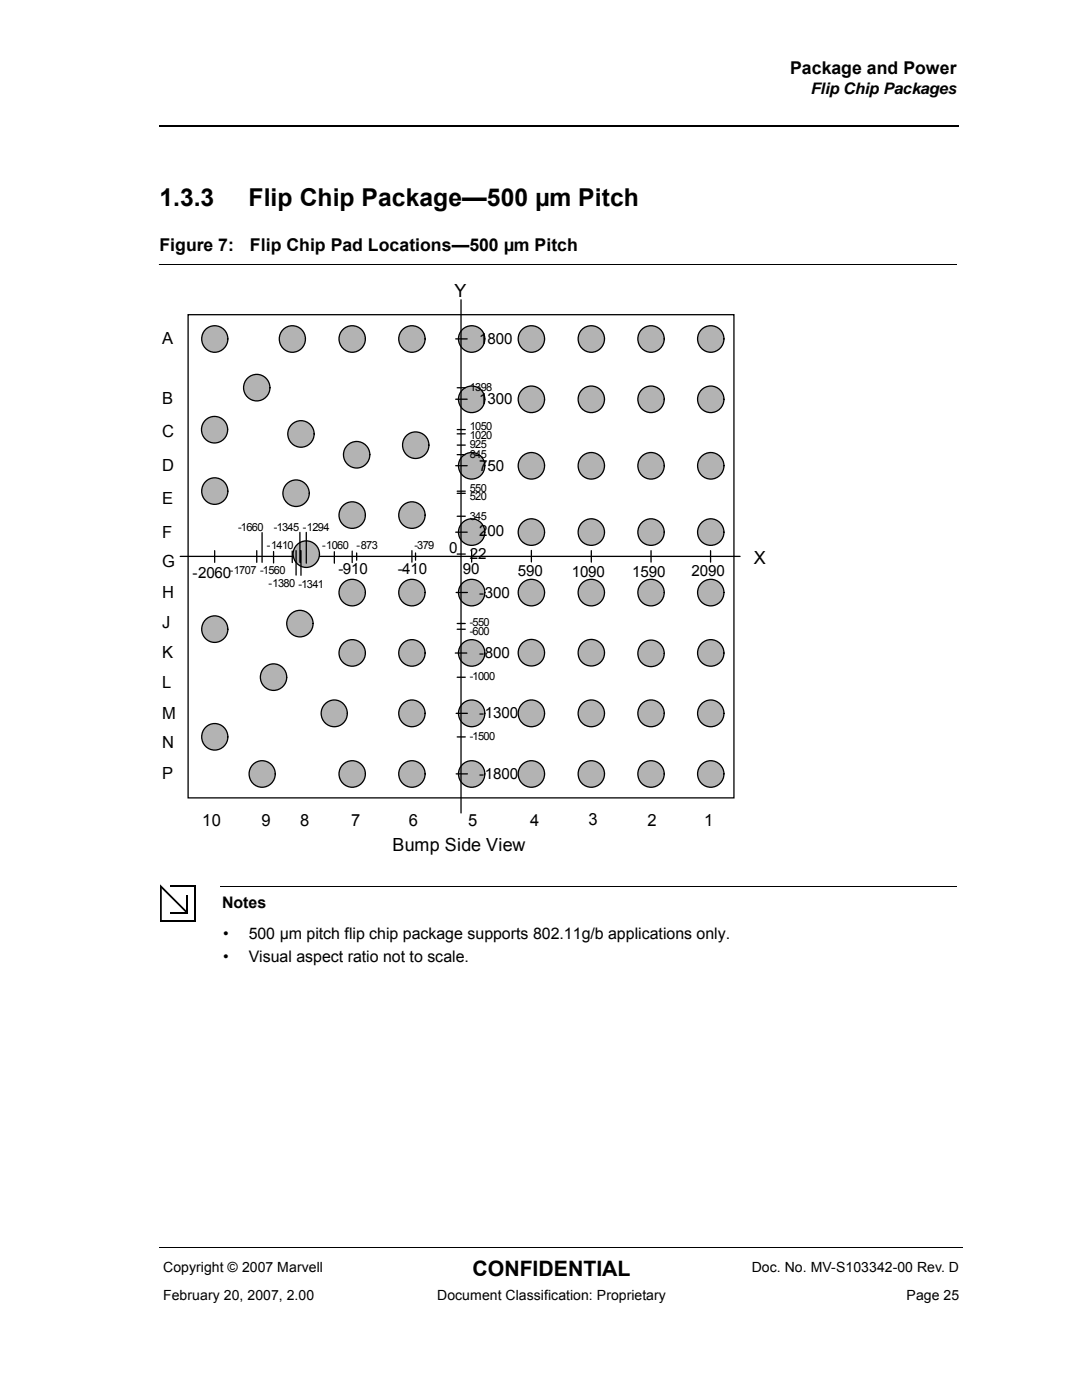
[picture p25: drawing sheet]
<svg xmlns="http://www.w3.org/2000/svg" width="216mm" height="279mm" viewBox="0 0 216 279" stroke-linecap="round" stroke-linejoin="round" font-family="sans-serif">
<defs><g id="words">
<g font-size="4.9">
<text x="31.8" y="41">1.3.3</text>
<text x="49.5" y="41">Flip Chip Package—500 μm Pitch</text>
</g>
<text font-size="4.2" x="94.1" y="254.4">CONFIDENTIAL</text>
<g font-size="3.6">
<text x="90.5" y="59.1">Y</text>
<text x="150.1" y="112.5">X</text>
<text x="78.2" y="169.7">Bump Side View</text>
</g>
<g font-size="3.5">
<text x="157.4" y="14.7">Package and Power</text>
<text x="31.8" y="50">Figure 7:</text>
<text x="49.8" y="50">Flip Chip Pad Locations—500 μm Pitch</text>
</g>
<g font-size="3.3">
<text x="32.3" y="68.6">A</text>
<text x="32.3" y="80.5">B</text>
<text x="32.3" y="87.2">C</text>
<text x="32.3" y="93.8">D</text>
<text x="32.3" y="100.5">E</text>
<text x="32.3" y="107.2">F</text>
<text x="32.3" y="113">G</text>
<text x="32.3" y="119.2">H</text>
<text x="32.3" y="125.2">J</text>
<text x="32.3" y="131.1">K</text>
<text x="32.3" y="137.2">L</text>
<text x="32.3" y="143.3">M</text>
<text x="32.3" y="149.1">N</text>
<text x="32.3" y="155.3">P</text>
<text x="40.3" y="164.7">10</text>
<text x="52.1" y="164.7">9</text>
<text x="59.8" y="164.7">8</text>
<text x="69.9" y="164.7">7</text>
<text x="81.4" y="164.7">6</text>
<text x="93.3" y="164.7">5</text>
<text x="105.6" y="164.7">4</text>
<text x="117.2" y="164.4">3</text>
<text x="129" y="164.7">2</text>
<text x="140.3" y="164.7">1</text>
</g>
<g font-size="3.2">
<text x="161.4" y="18.7">Flip Chip Packages</text>
<text x="44.2" y="181">Notes</text>
<text x="44.5" y="187.1">•</text>
<text x="44.5" y="191.7">•</text>
<text x="49.5" y="187.1">500 μm pitch flip chip package supports 802.11g/b applications only.</text>
<text x="49.5" y="191.7">Visual aspect ratio not to scale.</text>
</g>
<g font-size="3.1">
<text x="95.5" y="68.6">1800</text>
<text x="95.5" y="80.5">1300</text>
<text x="95.5" y="93.8">750</text>
<text x="95.5" y="106.9">200</text>
<text x="89.5" y="110.3">0</text>
<text x="93.6" y="111.4">22</text>
<text x="38.4" y="115.3">-2060</text>
<text x="67.4" y="114.4">-910</text>
<text x="79.2" y="114.4">-410</text>
<text x="92.2" y="114.4">90</text>
<text x="95.5" y="119.2">-300</text>
<text x="103.2" y="114.7">590</text>
<text x="113.9" y="115">1090</text>
<text x="125.9" y="115">1590</text>
<text x="137.8" y="114.7">2090</text>
<text x="95.5" y="131.1">-800</text>
<text x="95.5" y="143">-1300</text>
<text x="95.5" y="155.3">-1800</text>
</g>
<g font-size="2.8">
<text x="32.5" y="253.4">Copyright © 2007 Marvell</text>
<text x="149.7" y="253.4">Doc. No. MV-S103342-00 Rev. D</text>
<text x="32.5" y="259.1">February 20, 2007, 2.00</text>
<text x="87.1" y="259.1">Document Classification: Proprietary</text>
<text x="180.6" y="259.1">Page 25</text>
</g>
<g font-size="2.2">
<text x="93.6" y="78">1398</text>
<text x="93.6" y="89.4">925</text>
<text x="93.6" y="87.4">1020</text>
<text x="93.6" y="85.8">1050</text>
<text x="93.6" y="91.3">845</text>
<text x="93.6" y="99.7">520</text>
<text x="93.6" y="98">550</text>
<text x="47.4" y="105.8">-1660</text>
<text x="54.6" y="105.8">-1345 -1294</text>
<text x="93.6" y="103.6">345</text>
<text x="53.2" y="109.4">-1410</text>
<text x="64.2" y="109.4">-1060 -873</text>
<text x="82.6" y="109.4">-379</text>
<text x="45.8" y="114.4">-1707 -1560</text>
<text x="53.5" y="116.9">-1380 -1341</text>
<text x="93.6" y="124.7">-550</text>
<text x="93.6" y="126.6">-600</text>
<text x="93.6" y="135.5">-1000</text>
<text x="93.6" y="147.5">-1500</text>
</g>
</g></defs>
<path d="M31.8 24.9h.1v.3h-.1zM31.8 52.6v.2zM31.9 176.8l.3-.2 5.1 5.1-.3 .2zM33.8 181.8h.2v.3h-.2zM37.2 181.9h.3v.2h-.3zM37.3 181.7l.1 .1-.2 .3-.2-.2z" fill="#000"/>
<path d="M31.9 25h159.1M32 176.3v7.2M33.9 176.7h5.1M37.3 178.4v3.5M38.9 176.7v7M31.9 183.5h7M34 181.9h3.5" fill="none" stroke="#000" stroke-width=".34"/>
<path d="M31.8 52.7h158.7M43.8 176.7h146.7M31.8 248.7h160" fill="none" stroke="#000" stroke-width=".2"/>
<circle cx="93.9" cy="154.3" r="2.63" fill="#b3b3b3"/>
<circle cx="93.9" cy="154.3" r="2.63" fill="none" stroke="#000" stroke-width=".26"/>
<circle cx="93.9" cy="67.6" r="2.63" fill="#b3b3b3"/>
<circle cx="93.9" cy="67.6" r="2.63" fill="none" stroke="#000" stroke-width=".26"/>
<circle cx="93.9" cy="92.8" r="2.63" fill="#b3b3b3"/>
<circle cx="93.9" cy="92.8" r="2.63" fill="none" stroke="#000" stroke-width=".26"/>
<circle cx="93.9" cy="106.1" r="2.63" fill="#b3b3b3"/>
<circle cx="93.9" cy="106.1" r="2.63" fill="none" stroke="#000" stroke-width=".26"/>
<circle cx="93.9" cy="79.6" r="2.63" fill="#b3b3b3"/>
<circle cx="93.9" cy="79.6" r="2.63" fill="none" stroke="#000" stroke-width=".26"/>
<circle cx="93.9" cy="130.1" r="2.63" fill="#b3b3b3"/>
<circle cx="93.9" cy="130.1" r="2.63" fill="none" stroke="#000" stroke-width=".26"/>
<circle cx="93.9" cy="142.2" r="2.64" fill="#b3b3b3"/>
<circle cx="93.9" cy="142.2" r="2.64" fill="none" stroke="#000" stroke-width=".26"/>
<circle cx="93.9" cy="118.1" r="2.63" fill="#b3b3b3"/>
<g fill="none" stroke="#000" stroke-width=".26">
<path d="M91.8 59.8v102.2M37.5 62.7h108.7v96.3h-108.7zM35.9 110.9h111.5"/>
<circle cx="93.9" cy="118.1" r="2.63"/>
</g>
<circle cx="70.1" cy="118.1" r="2.63" fill="#b3b3b3"/>
<circle cx="70.1" cy="118.1" r="2.63" fill="none" stroke="#000" stroke-width=".26"/>
<circle cx="70.1" cy="130.1" r="2.63" fill="#b3b3b3"/>
<circle cx="70.1" cy="130.1" r="2.63" fill="none" stroke="#000" stroke-width=".26"/>
<circle cx="70.1" cy="154.3" r="2.63" fill="#b3b3b3"/>
<circle cx="70.1" cy="154.3" r="2.63" fill="none" stroke="#000" stroke-width=".26"/>
<circle cx="82" cy="130.1" r="2.63" fill="#b3b3b3"/>
<circle cx="82" cy="130.1" r="2.63" fill="none" stroke="#000" stroke-width=".26"/>
<circle cx="82" cy="142.2" r="2.64" fill="#b3b3b3"/>
<circle cx="82" cy="142.2" r="2.64" fill="none" stroke="#000" stroke-width=".26"/>
<circle cx="82" cy="154.3" r="2.63" fill="#b3b3b3"/>
<circle cx="82" cy="154.3" r="2.63" fill="none" stroke="#000" stroke-width=".26"/>
<circle cx="82" cy="118.1" r="2.63" fill="#b3b3b3"/>
<circle cx="82" cy="118.1" r="2.63" fill="none" stroke="#000" stroke-width=".26"/>
<circle cx="42.8" cy="125.4" r="2.63" fill="#b3b3b3"/>
<circle cx="42.8" cy="125.4" r="2.63" fill="none" stroke="#000" stroke-width=".26"/>
<circle cx="59.7" cy="124.3" r="2.63" fill="#b3b3b3"/>
<circle cx="59.7" cy="124.3" r="2.63" fill="none" stroke="#000" stroke-width=".26"/>
<circle cx="52.2" cy="154.3" r="2.63" fill="#b3b3b3"/>
<circle cx="52.2" cy="154.3" r="2.63" fill="none" stroke="#000" stroke-width=".26"/>
<circle cx="66.5" cy="142.2" r="2.63" fill="#b3b3b3"/>
<circle cx="66.5" cy="142.2" r="2.63" fill="none" stroke="#000" stroke-width=".26"/>
<circle cx="54.5" cy="135" r="2.63" fill="#b3b3b3"/>
<circle cx="54.5" cy="135" r="2.63" fill="none" stroke="#000" stroke-width=".26"/>
<circle cx="42.8" cy="146.9" r="2.63" fill="#b3b3b3"/>
<circle cx="42.8" cy="146.9" r="2.63" fill="none" stroke="#000" stroke-width=".26"/>
<circle cx="42.7" cy="85.6" r="2.63" fill="#b3b3b3"/>
<circle cx="42.7" cy="85.6" r="2.63" fill="none" stroke="#000" stroke-width=".26"/>
<circle cx="70.1" cy="67.6" r="2.63" fill="#b3b3b3"/>
<circle cx="70.1" cy="67.6" r="2.63" fill="none" stroke="#000" stroke-width=".26"/>
<circle cx="71" cy="90.6" r="2.63" fill="#b3b3b3"/>
<circle cx="71" cy="90.6" r="2.63" fill="none" stroke="#000" stroke-width=".26"/>
<circle cx="70.1" cy="102.7" r="2.64" fill="#b3b3b3"/>
<circle cx="70.1" cy="102.7" r="2.64" fill="none" stroke="#000" stroke-width=".26"/>
<circle cx="82.8" cy="88.7" r="2.64" fill="#b3b3b3"/>
<circle cx="82.8" cy="88.7" r="2.64" fill="none" stroke="#000" stroke-width=".26"/>
<circle cx="82" cy="102.7" r="2.64" fill="#b3b3b3"/>
<circle cx="82" cy="102.7" r="2.64" fill="none" stroke="#000" stroke-width=".26"/>
<circle cx="82" cy="67.6" r="2.63" fill="#b3b3b3"/>
<circle cx="82" cy="67.6" r="2.63" fill="none" stroke="#000" stroke-width=".26"/>
<circle cx="61" cy="110.4" r="2.63" fill="#b3b3b3"/>
<circle cx="61" cy="110.4" r="2.63" fill="none" stroke="#000" stroke-width=".26"/>
<circle cx="59" cy="98.3" r="2.63" fill="#b3b3b3"/>
<circle cx="59" cy="98.3" r="2.63" fill="none" stroke="#000" stroke-width=".26"/>
<circle cx="58.2" cy="67.6" r="2.63" fill="#b3b3b3"/>
<circle cx="58.2" cy="67.6" r="2.63" fill="none" stroke="#000" stroke-width=".26"/>
<circle cx="42.8" cy="97.9" r="2.63" fill="#b3b3b3"/>
<circle cx="42.8" cy="97.9" r="2.63" fill="none" stroke="#000" stroke-width=".26"/>
<circle cx="42.8" cy="67.6" r="2.63" fill="#b3b3b3"/>
<circle cx="42.8" cy="67.6" r="2.63" fill="none" stroke="#000" stroke-width=".26"/>
<circle cx="59.9" cy="86.5" r="2.63" fill="#b3b3b3"/>
<circle cx="59.9" cy="86.5" r="2.63" fill="none" stroke="#000" stroke-width=".26"/>
<circle cx="51.1" cy="77.3" r="2.63" fill="#b3b3b3"/>
<circle cx="51.1" cy="77.3" r="2.63" fill="none" stroke="#000" stroke-width=".26"/>
<circle cx="141.6" cy="92.8" r="2.63" fill="#b3b3b3"/>
<circle cx="141.6" cy="92.8" r="2.63" fill="none" stroke="#000" stroke-width=".26"/>
<circle cx="141.6" cy="106.1" r="2.63" fill="#b3b3b3"/>
<circle cx="141.6" cy="106.1" r="2.63" fill="none" stroke="#000" stroke-width=".26"/>
<circle cx="141.6" cy="79.6" r="2.63" fill="#b3b3b3"/>
<circle cx="141.6" cy="79.6" r="2.63" fill="none" stroke="#000" stroke-width=".26"/>
<circle cx="141.6" cy="67.6" r="2.63" fill="#b3b3b3"/>
<circle cx="141.6" cy="67.6" r="2.63" fill="none" stroke="#000" stroke-width=".26"/>
<circle cx="129.7" cy="106.1" r="2.64" fill="#b3b3b3"/>
<circle cx="129.7" cy="106.1" r="2.64" fill="none" stroke="#000" stroke-width=".26"/>
<circle cx="129.7" cy="92.8" r="2.64" fill="#b3b3b3"/>
<circle cx="129.7" cy="92.8" r="2.64" fill="none" stroke="#000" stroke-width=".26"/>
<circle cx="117.8" cy="106.1" r="2.64" fill="#b3b3b3"/>
<circle cx="117.8" cy="106.1" r="2.64" fill="none" stroke="#000" stroke-width=".26"/>
<circle cx="117.8" cy="92.8" r="2.64" fill="#b3b3b3"/>
<circle cx="117.8" cy="92.8" r="2.64" fill="none" stroke="#000" stroke-width=".26"/>
<circle cx="129.7" cy="67.6" r="2.64" fill="#b3b3b3"/>
<circle cx="129.7" cy="67.6" r="2.64" fill="none" stroke="#000" stroke-width=".26"/>
<circle cx="129.7" cy="79.6" r="2.64" fill="#b3b3b3"/>
<circle cx="129.7" cy="79.6" r="2.64" fill="none" stroke="#000" stroke-width=".26"/>
<circle cx="117.8" cy="67.6" r="2.64" fill="#b3b3b3"/>
<circle cx="117.8" cy="67.6" r="2.64" fill="none" stroke="#000" stroke-width=".26"/>
<circle cx="117.8" cy="79.6" r="2.64" fill="#b3b3b3"/>
<circle cx="117.8" cy="79.6" r="2.64" fill="none" stroke="#000" stroke-width=".26"/>
<circle cx="105.8" cy="106.1" r="2.63" fill="#b3b3b3"/>
<circle cx="105.8" cy="106.1" r="2.63" fill="none" stroke="#000" stroke-width=".26"/>
<circle cx="105.8" cy="92.8" r="2.63" fill="#b3b3b3"/>
<circle cx="105.8" cy="92.8" r="2.63" fill="none" stroke="#000" stroke-width=".26"/>
<circle cx="105.8" cy="67.6" r="2.63" fill="#b3b3b3"/>
<circle cx="105.8" cy="67.6" r="2.63" fill="none" stroke="#000" stroke-width=".26"/>
<circle cx="105.8" cy="79.6" r="2.63" fill="#b3b3b3"/>
<circle cx="105.8" cy="79.6" r="2.63" fill="none" stroke="#000" stroke-width=".26"/>
<circle cx="141.6" cy="130.1" r="2.63" fill="#b3b3b3"/>
<circle cx="141.6" cy="130.1" r="2.63" fill="none" stroke="#000" stroke-width=".26"/>
<circle cx="141.5" cy="142.2" r="2.64" fill="#b3b3b3"/>
<circle cx="141.5" cy="142.2" r="2.64" fill="none" stroke="#000" stroke-width=".26"/>
<circle cx="141.6" cy="154.3" r="2.63" fill="#b3b3b3"/>
<circle cx="141.6" cy="154.3" r="2.63" fill="none" stroke="#000" stroke-width=".26"/>
<circle cx="129.6" cy="142.2" r="2.65" fill="#b3b3b3"/>
<circle cx="129.6" cy="142.2" r="2.65" fill="none" stroke="#000" stroke-width=".26"/>
<circle cx="129.7" cy="154.3" r="2.64" fill="#b3b3b3"/>
<circle cx="129.7" cy="154.3" r="2.64" fill="none" stroke="#000" stroke-width=".26"/>
<circle cx="129.7" cy="130.2" r="2.64" fill="#b3b3b3"/>
<circle cx="129.7" cy="130.2" r="2.64" fill="none" stroke="#000" stroke-width=".26"/>
<circle cx="117.7" cy="142.2" r="2.65" fill="#b3b3b3"/>
<circle cx="117.7" cy="142.2" r="2.65" fill="none" stroke="#000" stroke-width=".26"/>
<circle cx="117.8" cy="154.3" r="2.64" fill="#b3b3b3"/>
<circle cx="117.8" cy="154.3" r="2.64" fill="none" stroke="#000" stroke-width=".26"/>
<circle cx="117.8" cy="130.1" r="2.64" fill="#b3b3b3"/>
<circle cx="117.8" cy="130.1" r="2.64" fill="none" stroke="#000" stroke-width=".26"/>
<circle cx="105.8" cy="142.2" r="2.64" fill="#b3b3b3"/>
<circle cx="105.8" cy="142.2" r="2.64" fill="none" stroke="#000" stroke-width=".26"/>
<circle cx="105.8" cy="154.3" r="2.63" fill="#b3b3b3"/>
<circle cx="105.8" cy="154.3" r="2.63" fill="none" stroke="#000" stroke-width=".26"/>
<circle cx="141.6" cy="118.1" r="2.63" fill="#b3b3b3"/>
<circle cx="141.6" cy="118.1" r="2.63" fill="none" stroke="#000" stroke-width=".26"/>
<circle cx="129.7" cy="118.1" r="2.64" fill="#b3b3b3"/>
<circle cx="129.7" cy="118.1" r="2.64" fill="none" stroke="#000" stroke-width=".26"/>
<circle cx="117.8" cy="118.1" r="2.64" fill="#b3b3b3"/>
<circle cx="117.8" cy="118.1" r="2.64" fill="none" stroke="#000" stroke-width=".26"/>
<circle cx="105.8" cy="118.1" r="2.63" fill="#b3b3b3"/>
<circle cx="105.8" cy="118.1" r="2.63" fill="none" stroke="#000" stroke-width=".26"/>
<circle cx="105.8" cy="130.1" r="2.64" fill="#b3b3b3"/>
<g fill="none" stroke="#000" stroke-width=".26">
<path d="M90.8 79.6h2.2M90.8 67.6h2.2M91.1 77.3h1.6M90.8 92.8h2.2M91.1 97.9h1.6M91.1 98.3h1.6M91.1 90.6h1.6M91.1 88.7h1.6M91.1 86.5h1.6M91.1 85.6h1.6M42.8 109.8v2.3M51.1 109.8v2.3"/>
<path d="M52.2 106.2v5.9M54.5 109.9v2.3M58.2 109.8v2.3M59 109.8v4.8M59.7 106.1v6M59.9 109.8v4.9M61 106.1v6.2M66.6 110v2.3M70.1 109.8v2.3M71 110.2v1.5M82 109.8v2.2M82.8 110.2v1.5"/>
<path d="M90.8 106.1h2.2M90.8 118.1h2.3M91.1 102.9h1.6M91.1 110.4h1.6M93.9 109.8v2.2M105.8 109.7v2.3M117.8 109.8v2.2M129.7 109.8v2.2M141.5 109.8v2.2M90.7 130.2h2.3M91.1 124.3h1.6M91.1 125.4h1.6"/>
<path d="M91.1 135h1.6M90.8 142.2h2.3M90.8 154.2h2.3M91.1 146.9h1.6"/>
<circle cx="105.8" cy="130.1" r="2.64"/>
</g>
<use href="#words"/>
</svg>
